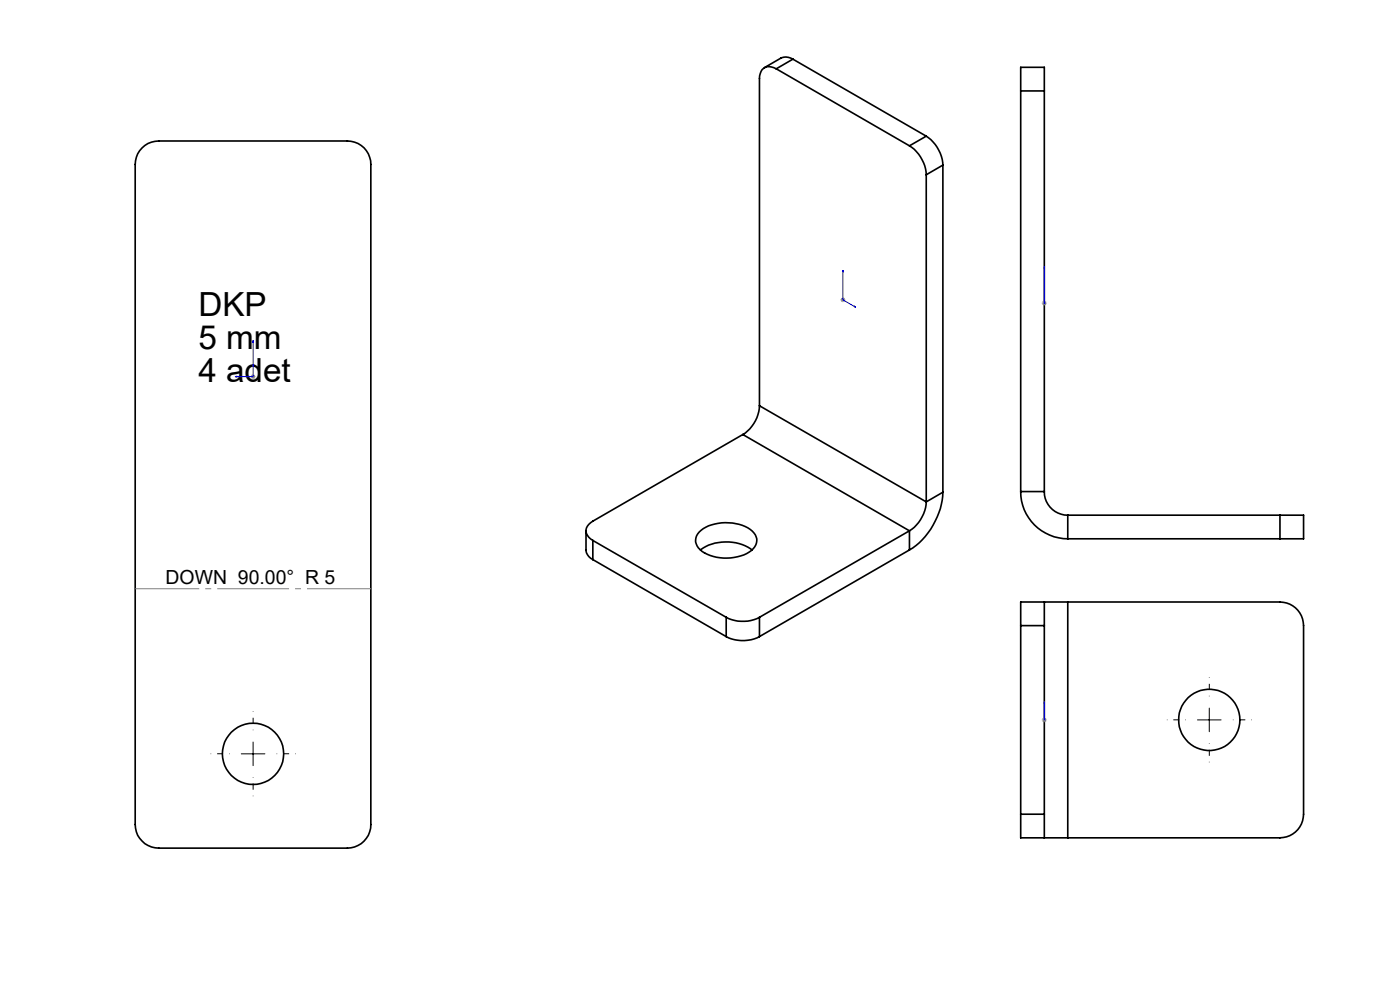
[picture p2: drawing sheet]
<svg xmlns="http://www.w3.org/2000/svg" width="297mm" height="210mm" viewBox="0 0 297 210" stroke-linecap="round" stroke-linejoin="round" font-family="sans-serif">
<defs><g id="words">
<g font-size="7.1">
<text x="42.1" y="67">DKP</text>
<text x="42.1" y="74">5 mm</text>
<text x="42.1" y="81.1">4 adet</text>
</g>
<text font-size="4.1" x="35.1" y="124">DOWN 90.00° R 5</text>
</g></defs>
<g fill="none" stroke="#000" stroke-width=".35">
<path d="M164.7 14.6a2.18 2.18 0 0 0-2.5-.2 2.18 2.18 0 0 0-1.1 2.2v69.5M164.7 14.6l28.2 16.3M168.2 12.6a2.6 2.6 0 0 0-2.5-.3l-3.5 2M168.2 12.6l-3.5 2M168.2 12.6l28.3 16.3M216.5 19.3v-5h5v5M216.5 19.3h5M216.5 19.3v85M221.5 19.3v85M30.2 31.4a4.8 4.8 0 0 1 3.5-1.5h40a4.9 4.9 0 0 1 5 5v140a5 5 0 0 1-5 5h-40a5.1 5.1 0 0 1-5-5v-140a5 5 0 0 1 1.5-3.5zM192.9 30.9a7.8 7.8 0 0 1 3.6 6.2M196.5 28.9a7.9 7.9 0 0 1 3.5 6.1"/>
<path d="M196.5 28.9l-3.6 2M196.5 37.1v69.4M200 35l-3.5 2.1M200 35v69.4M157.6 92.2l-31.8 18.4a2.17 2.17 0 0 0-1.5 2 2.17 2.17 0 0 0 1.5 2M157.6 92.2l35.3 20.4M161.1 86.1a7.6 7.6 0 0 1-3.5 6.1M161.1 86.1l35.4 20.4M124.3 112.6v4.3a2.62 2.62 0 0 0 1.5 1.8M125.8 114.6l28.3 16.3M125.8 114.6v4.1M125.8 118.7l28.3 16.3"/>
<path d="M148.3 112.8a9.2 9.2 0 0 1 8.5-1.6 4.8 4.8 0 0 1 3.7 3.1 3.9 3.9 0 0 1-3.4 3.6 9.5 9.5 0 0 1-8.6-1.3 2.42 2.42 0 0 1-.2-3.8zM148.6 116.7a9.7 9.7 0 0 1 10.9 0M192.9 112.6l-31.8 18.3M192.9 112.6v4.1M192.9 116.7l-31.8 18.3M196.5 106.5a7.9 7.9 0 0 1-3.6 6.1M200 104.4a15.6 15.6 0 0 1-7.1 12.3M200 104.4l-3.5 2.1M216.5 104.3a10 10 0 0 0 10 10M216.5 104.3h5M221.5 104.3a5 5 0 0 0 5 5M226.5 109.3v5"/>
<path d="M226.5 114.3h45M226.5 109.3h45M271.5 109.3h5v5h-5M271.5 109.3v5M154.1 130.9a7.7 7.7 0 0 0 7 0M154.1 135a7.7 7.7 0 0 0 7 0M154.1 130.9v4.1M161.1 130.9v4.1M216.5 132.7v40M216.5 132.7h5M221.5 127.7v5M221.5 127.7h-5v5"/>
<path d="M221.5 127.7h5M221.5 132.7v40M226.5 127.7h45a5 5 0 0 1 5 5v40a5 5 0 0 1-5 5h-45M226.5 127.7v50M216.5 172.7v5h5M216.5 172.7h5M221.5 172.7v5M221.5 177.7h5"/>
<circle cx="53.7" cy="159.9" r="6.5"/>
<circle cx="256.5" cy="152.7" r="6.5"/>
</g>
<g fill="none" stroke="#00f" stroke-width=".21">
<path d="M178.8 57.3l.1 .4zM178.8 57.3v6.3l2.7 1.6M221.5 56.6v.4v-.4M221.5 56.6v7.7M49.8 79.9l.4-.1v.2zM53.7 72.2l.1 .4h-.2zM53.7 72.2v7.7h-3.9M181.3 64.9l.2 .3-.2-.1zM221.5 64.2v.2zM221.5 64.3h.1M221.5 148.9v.4v-.4M221.5 152.6v.2z"/>
<path d="M221.5 152.7h.1M221.5 148.9v3.8"/>
</g>
<g fill="none" stroke="#808080" stroke-width=".21">
<path d="M53.2 79.9h1M53.3 79.5l.7 .7M53.7 79.4v1M54 79.5l-.7 .7M178.3 63.6h1M178.5 63.2l.7 .8M178.8 63.1v1M179.2 63.2l-.7 .8M221 64.3h1M221.2 64l.7 .7M221.5 63.8v1M221.9 64l-.7 .7"/>
<path d="M221 152.7h1M221.2 152.4l.7 .7M221.5 152.2v1M221.9 152.4l-.7 .7"/>
</g>
<path d="M48.7 159.9h-4M53.7 154.9v-4M58.7 159.9h4M251.5 152.7h-4M256.5 147.7v-4M256.5 157.7v4M261.5 152.7h4M53.7 164.9v4" fill="none" stroke="#000" stroke-width=".21" stroke-dasharray="15.2 1.3 1.3 1.3" stroke-dashoffset="15.1" stroke-linecap="butt"/>
<path d="M78.7 124.9h-50" fill="none" stroke="#808080" stroke-width=".21" stroke-dasharray="15.2 1.3 1.3 1.3" stroke-dashoffset="1.7" stroke-linecap="butt"/>
<path d="M51.2 159.9h5M53.7 157.4v5M254 152.7h5M256.5 150.2v5" fill="none" stroke="#000" stroke-width=".21"/>
<g fill="#00f">
<path d="M49.8 79.9l.4 .1v-.2zM53.7 72.2l-.1 .4h.2z"/>
<path d="M181.3 64.9l.2 .3-.2-.1zM178.8 57.3l.1 .4zM221.5 64.2v.2zM221.5 56.6v.4zM221.5 148.9v.4zM221.5 152.6v.2z"/>
</g>
<use href="#words"/>
</svg>
